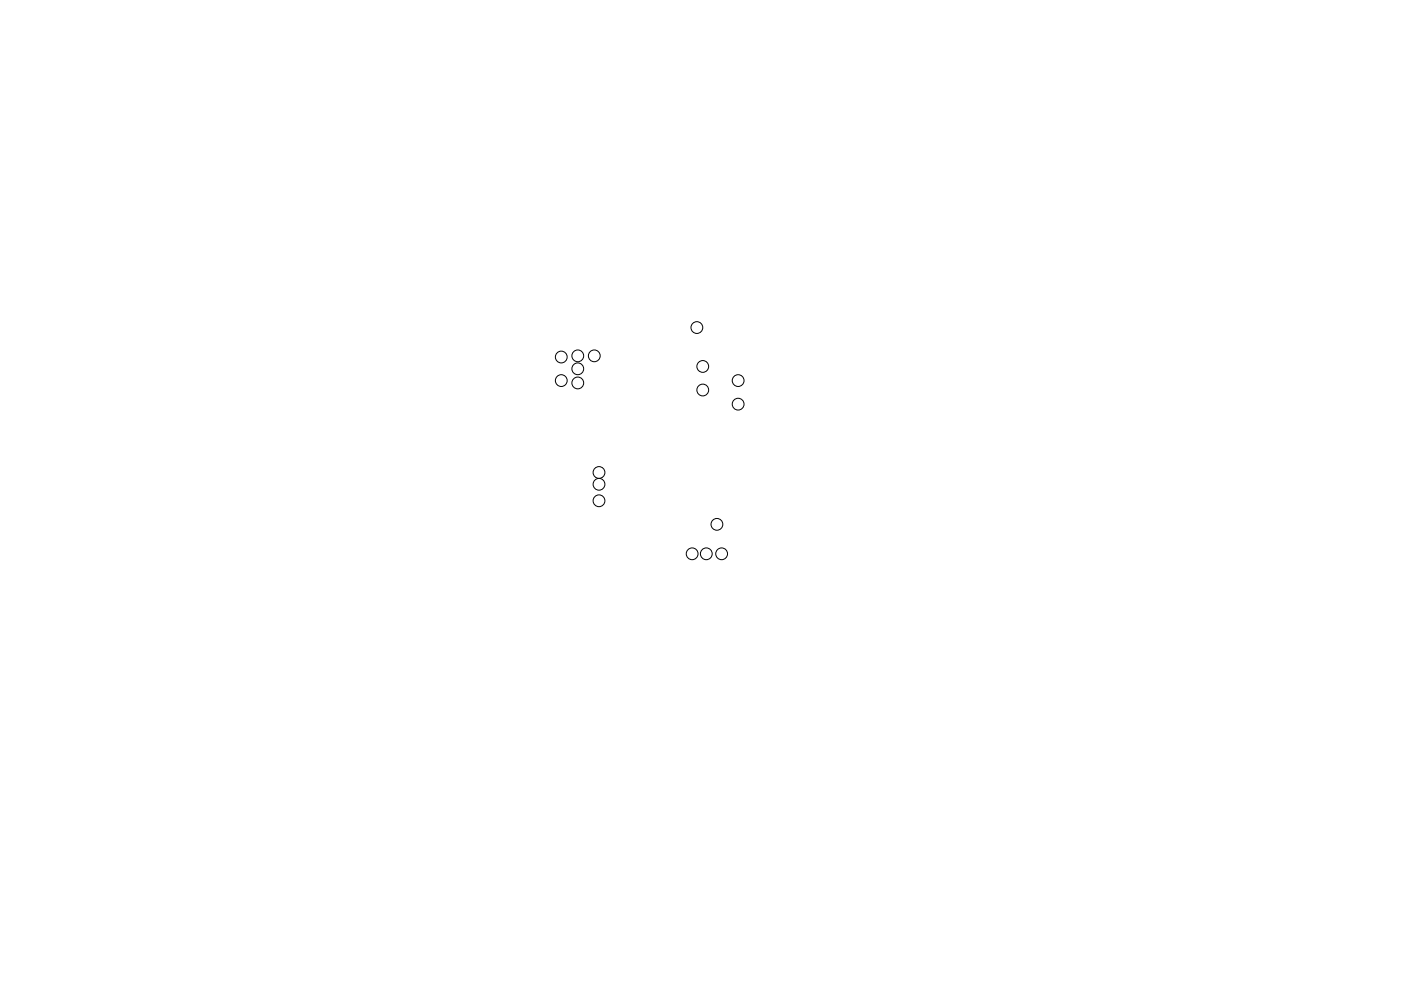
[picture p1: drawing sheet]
<svg xmlns="http://www.w3.org/2000/svg" width="297mm" height="210mm" viewBox="0 0 297 210" stroke-linecap="round" stroke-linejoin="round" font-family="sans-serif">
<g fill="none" stroke="#000" stroke-width=".21">
<circle cx="119" cy="75.7" r="1.25"/>
<circle cx="122.5" cy="75.5" r="1.25"/>
<circle cx="122.5" cy="78.2" r="1.25"/>
<circle cx="126" cy="75.5" r="1.25"/>
<circle cx="147.7" cy="69.5" r="1.25"/>
<circle cx="149" cy="77.7" r="1.25"/>
<circle cx="119" cy="80.7" r="1.25"/>
<circle cx="122.5" cy="81.2" r="1.25"/>
<circle cx="149" cy="82.7" r="1.25"/>
<circle cx="156.5" cy="85.7" r="1.25"/>
<circle cx="156.5" cy="80.7" r="1.25"/>
<circle cx="127" cy="106.2" r="1.25"/>
<circle cx="127" cy="100.2" r="1.25"/>
<circle cx="127" cy="102.7" r="1.25"/>
<circle cx="146.8" cy="117.5" r="1.25"/>
<circle cx="149.8" cy="117.5" r="1.25"/>
<circle cx="152" cy="111.2" r="1.25"/>
<circle cx="153" cy="117.5" r="1.25"/>
</g>
</svg>
